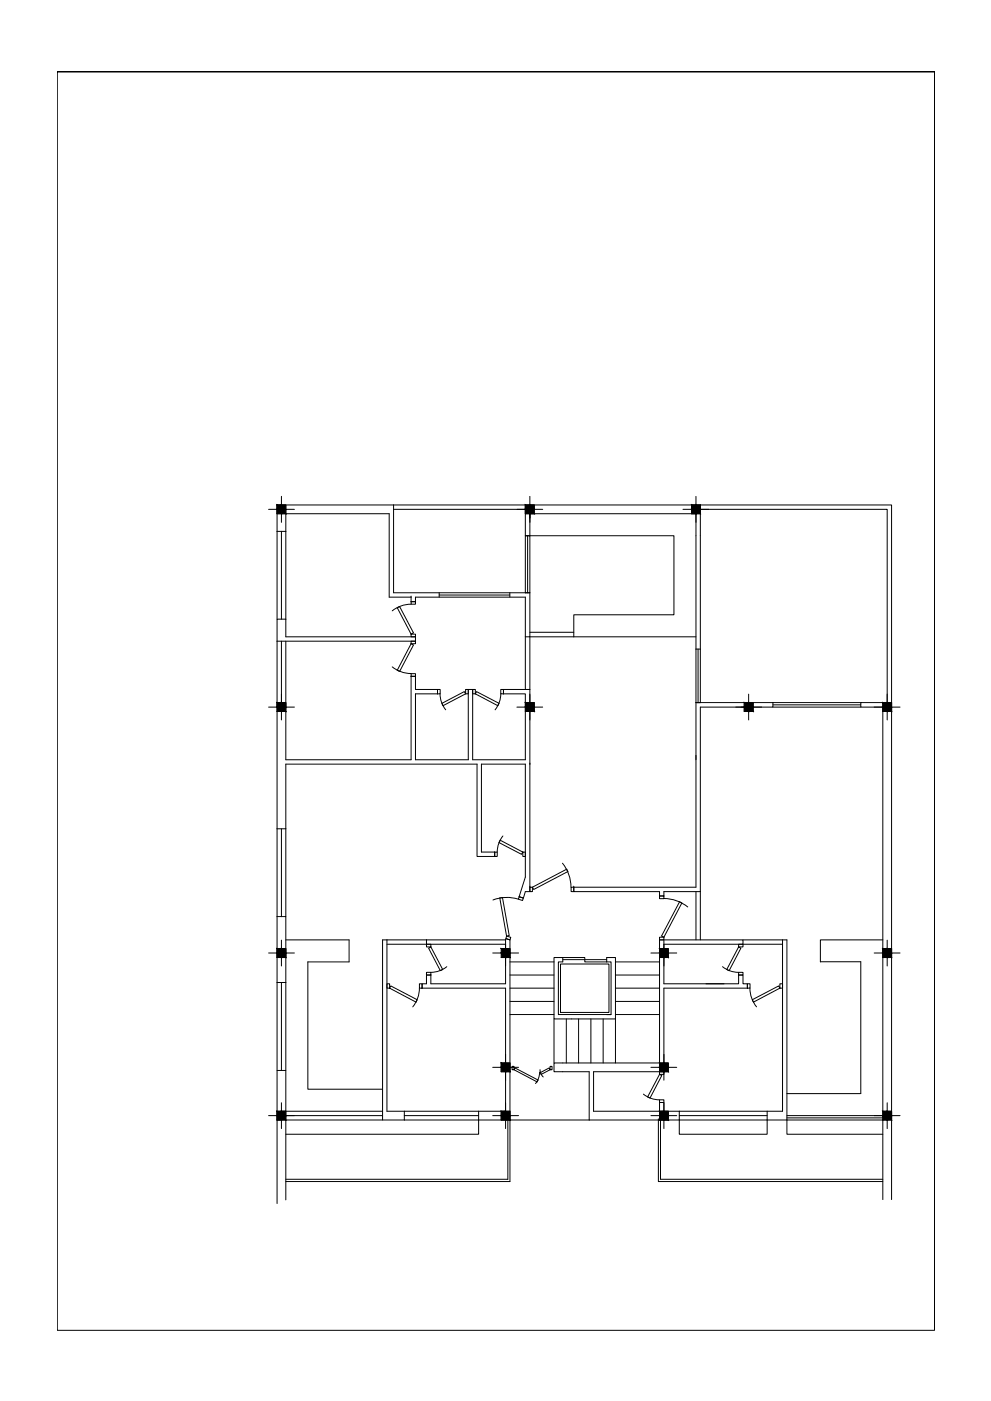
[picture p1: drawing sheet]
<svg xmlns="http://www.w3.org/2000/svg" width="297mm" height="420mm" viewBox="0 0 297 420" stroke-linecap="round" stroke-linejoin="round" font-family="sans-serif">
<!-- layer: 0 -->
<g fill="none" stroke="#000" stroke-width=".3">
<path d="M17.2 21.5h262.9v377.5h-262.9v-377.5h262.9M80.5 152.8h7.8M83 151.4h2.7v2.7h-2.7zM83 159.4h2.7M84.4 148.9v7.7M84.4 159.4v26.3M85.7 159.4v-5.3h31v25h6.5M85.7 159.4v31.6h38.8v1.3h-41.5M118 151.4v26.4h40.8v13.2h-1.3M118 152.8h44.7M157.5 151.4h2.6v2.7h-2.6zM157.5 151.4v26.4h1.3v-17.1h-1.3h1.3"/>
<path d="M158.8 148.9v11.8M158.8 154.1h49.8M204.7 152.8h7.8M207.3 151.4h2.6v2.7h-2.6zM208.6 148.9v117.2h-36.6M209.9 151.4h57.3v59.3M209.9 152.8h56v57.9M209.9 151.4v43.3M209.9 151.4h-126.9v34.3M123.2 179.1h.1M123.2 179.1v1.3M131.6 177.8v1.3"/>
<path d="M131.6 178.4h21.2M152.8 177.8v1.3M158.1 160.7v17.1M158.8 160.7h43.2v23.7h-30v6.6M83 192.3v19.8M84.4 192.3v23.6M85.7 185.7h-2.7v6.6M85.7 192.3v19.8M117.6 200a9 9 0 0 0 5.6 2M119.1 182.3l.7-.4 4.1 7.9-.7 .4h1.3v.8h-1.3v-.8zM123.2 181.2a9 9 0 0 0-5.6 2M123.2 192.3h1.3v.8h-1.3l.7 .3-4.1 8-.7-.4 4.1-7.9z"/>
<path d="M123.2 180.4h1.3v.8h-1.3zM123.2 180.4h1.3v-1.3h33v27.7M158.8 189.6h13.2M208.6 191h-49.8v76.4h-1.3l-.6 1.9-1.3-.4 1.9-5.9v-33.8h-13.2v26.3h4M208.6 194.7h1.3M209.2 194.7v16M209.9 194.7v16h-1.3h49.4M80.5 212.1h7.8M83 210.7h2.7v2.7h-2.7zM83 213.4v81.3M123.2 202h1.3v.8h-1.3zM123.2 202.8v25.1h-37.5v-14.5"/>
<path d="M123.2 202.8h1.3v4h6.6v1.3M131.1 208.1h-6.6v19.8h15.9v-21.1h1.3v21.1h15.8v-19.8h-6.6M131.1 206.8h.8v1.3h-.8zM131.9 208.1l.3 2.2 1.4 2.6M132.5 210.9l6.7-3.5 .4 .7v-1.3h.8v1.3h-.8l-6.8 3.5zM141.7 206.8h.8v1.3l.3-.7 6.7 3.5-.3 .7-6.7-3.5h-.8zM150.1 208.1l-.3 2.2-1.4 2.6M150.1 206.8h.8v1.3h-.8zM154.9 212.1h7.8M157.5 210.7h2.6v2.7h-2.6M158.8 206.8h-7.9v1.3M220.5 212.1h7.8"/>
<path d="M223.1 210.7h2.6v2.7h-2.6zM224.4 208.2v7.7M231.7 210.7v1.4h-21.8v69.8M231.7 211.4h26.3M231.7 212.1h26.3M262 212.1h7.8M264.6 210.7h2.6v2.7h-2.6zM265.9 208.2v7.7M267.2 210.7h-9.2v1.4h6.6v121.2M267.2 210.7v149.1M158.8 229.2h.1M83 248.6h2.7"/>
<path d="M84.4 248.6v26.3M148.3 255.5v1.4h-5.3v-27.7h-57.3v45.7M148.3 255.5h.7v1.4h-.7zM149.9 252l6.8 3.5h.8v1.4h-.8v-1.4l-.4 .7-6.7-3.5zM150.7 250.7l-1.3 2.6-.4 2.2M168.6 258.9a11.4 11.4 0 0 1 2.5 7.2M83 274.9h2.7v19.8M149.8 269.3l.8-.1 2 11.4-.8 .1 1.3 .4-.2 .8-1.3-.4 .2-.8zM155.4 269.7a11.4 11.4 0 0 0-7.6 .2M155.6 268.9l1.3 .4-.3 .8-1.2-.4zM158.8 266.1h.1M158.8 266.1h.8l10.3-5.4 .3 .7-10.2 5.4-.4-.7v1.3h-.8z"/>
<path d="M171.2 266.1h.8v1.3h-.8zM172 266.1v1.3h25.7v1.3h1.3v-1.3h10.9M172 266.1h.1M197.7 268.7h1.3v.8h-1.3zM199 269.5a11.4 11.4 0 0 1 7.1 2.5M203.7 270.4l.7 .4-5.4 10.3v.8h-1.3v-.8h1.3l-.7-.4zM208.6 267.4v14.5M80.5 285.8h7.8M83 294.7v41.2M83 284.5h2.7v2.7h-2.7zM83 294.7h2.7M84.4 282v7.7"/>
<path d="M84.4 294.7v26.3M85.7 281.9h18.9v6.6h-12.3v38.2h22.4M85.7 294.7v26.3M116 295h.8v1.3l.3-.6 7.9 4.1-.3 .7-7.9-4.2h-.8zM116 283.2h35.5M116 281.9v51.4h35.5M125.7 295h.8v1.3h-.8zM125.7 296.3a9 9 0 0 1-2 5.7M126.5 296.3h25v42.2M127.8 283.2h1.3v.8l3.6 6.8-.7 .3-3.5-6.7 .6-.4h-1.3zM127.8 291.6h1.3v.8h-1.3zM127.8 281.9v1.3"/>
<path d="M129.1 292.4h-1.3v2.6h-1.3v1.3M133.9 289.9l-2.6 1.4-2.2 .3M147.7 285.8h7.7M150.2 284.5h2.7v2.7h-2.7M151.5 282v13h-22.4v-2.6M152.9 296.3h13.2M152.9 288.5h13.2M152.9 292.4h13.2M168 289.1h14.5v14.5h-14.5zM168.7 287.2h-2.6v18.4h18.4v-18.4h-2.7v1.3M168.7 287.2v1.3h-1.3v15.8h15.8M168.7 287.2h6.6v1.3h6.5"/>
<path d="M168.7 287.8h13.1M181.8 288.5h1.4v15.8h-1.4M184.5 296.3h13.2M184.5 288.5h13.2M184.5 292.4h13.2M195.1 285.8h7.7M197.7 284.5h2.6v2.7h-2.6zM199 282v13h22.4v-2.6M199 283.2h23.7v-1.3h-25v39.5M211.6 295h5.4M216.6 289.9l2.6 1.4 2.2 .3M221.4 292.4h1.3v2.6h1.3v1.3"/>
<path d="M221.4 283.2h1.3v.8h-1.3l.7 .4-3.5 6.7-.8-.3 3.6-6.8zM221.4 291.6h1.3v.8h-1.3zM222.7 281.9h13.2v58.3h28.7M222.7 283.2h11.9M224 295h.8v1.3h-.8zM224 296.3h-25v27.6M224.8 296.3a9 9 0 0 0 2 5.7M225.5 299.8l7.9-4.1 .4 .6v-1.3h.8v1.3h-.8l-8 4.2zM234.6 281.9v51.4h-56.7v-11.9h19.8M245.9 288.4h12.1v39.6h-22.1M262 285.8h7.8M264.6 281.9h-18.7v6.6"/>
<path d="M264.6 284.5h2.6v2.7h-2.6zM265.9 282v7.7M150.2 318.8h2.7v2.6h-2.7zM152.9 304.3h13.2M152.9 300.3h13.2M153.5 319.8h.6v1l.2-.5 7 3.6-.3 .6-6.9-3.7h-.6zM166.1 305.6v13.2M169.7 305.6v13.2M173.4 305.6v13.2M177.1 305.6v13.2M180.8 305.6v13.2M184.5 305.6v13.2"/>
<path d="M184.5 304.3h13.2M184.5 300.3h13.2M197.7 318.8h2.6v2.6h-2.6zM197.7 318.8h-31.6v2.6h10.5v14.5M80.5 334.6h34.2M83 321h2.7v12.3M83 333.3h2.7v2.6h-2.7zM83 335.9v25M83 335.9h1.4M84.4 330.7v7.8M84.4 333.3h30.3M114.7 335.9v-54h36.8l.1-.4 1.3 .4v72.4h-67.2"/>
<path d="M121.2 335.9h-35.5v23.9M121.2 334.6h22.3M121.2 335.9h143.4M121.2 333.3v2.6M143.5 333.3v6.9h-57.8M147.7 334.6h7.7M147.7 320.1h7.7M150.2 333.3h2.7v2.6h-2.7zM152.2 335.9v17.8h-66.5M161.7 321.5l-.3 1.8-.9 1.7M161.9 320.8l.1 1 .8 1.2M162 321.7l2.6-1.4 .3 .5v-1h.6v1h-.6l-2.7 1.4z"/>
<path d="M192.9 328.1l2.6 1.4 2.2 .3M195.1 334.6h7.7M195.1 320.1h7.7M197.3 335.5v18.8h67.3M197.7 333.3h2.6v2.6h-2.6zM197.7 321.4h1.3v.8h-1.3l.7 .4-3.6 6.7-.7-.4 3.6-6.7zM197.7 329.8h1.3v.8h-1.3zM198 335.5v18.2h66.6M199 333.3v-2.7h-1.3v5.3M199 330.7v7.8M203.6 333.3v6.9h26.3v-6.9M203.6 334.6h26.3"/>
<path d="M235.9 334.6h33.9M235.9 335.3h28.7M264.6 333.3h2.6v2.6h-2.6zM264.6 335.9v23.9M265.9 330.7v7.8"/>
</g>
<g fill="#000" stroke="#000" stroke-width=".3">
<path d="M83 151.4l1.4 1.4v-1.4zM83 151.4l1.4 1.4h-1.4z"/>
<path d="M83 152.8l1.4 1.3v-1.3zM83 152.8l1.4 1.3h-1.4z"/>
<path d="M84.4 151.4l1.3 1.4v-1.4zM84.4 151.4l1.3 1.4h-1.3z"/>
<path d="M84.4 152.8l1.3 1.3v-1.3zM84.4 152.8l1.3 1.3h-1.3z"/>
<path d="M157.5 151.4l1.3 1.4v-1.4zM157.5 151.4l1.3 1.4h-1.3z"/>
<path d="M157.5 152.8l1.3 1.3v-1.3zM157.5 152.8l1.3 1.3h-1.3z"/>
<path d="M158.8 151.4l1.3 1.4v-1.4zM158.8 151.4l1.3 1.4h-1.3z"/>
<path d="M158.8 152.8l1.3 1.3v-1.3zM158.8 152.8l1.3 1.3h-1.3z"/>
<path d="M207.3 151.4l1.3 1.4v-1.4zM207.3 151.4l1.3 1.4h-1.3z"/>
<path d="M207.3 152.8l1.3 1.3v-1.3zM207.3 152.8l1.3 1.3h-1.3z"/>
<path d="M208.6 151.4l1.3 1.4v-1.4zM208.6 151.4l1.3 1.4h-1.3z"/>
<path d="M208.6 152.8l1.3 1.3v-1.3zM208.6 152.8l1.3 1.3h-1.3z"/>
<path d="M83 210.7l1.4 1.4v-1.4zM83 210.7l1.4 1.4h-1.4z"/>
<path d="M83 212.1l1.4 1.3v-1.3zM83 212.1l1.4 1.3h-1.4z"/>
<path d="M84.4 210.7l1.3 1.4v-1.4zM84.4 210.7l1.3 1.4h-1.3z"/>
<path d="M84.4 212.1l1.3 1.3v-1.3zM84.4 212.1l1.3 1.3h-1.3z"/>
<path d="M157.5 210.7l1.3 1.4v-1.4zM157.5 210.7l1.3 1.4h-1.3z"/>
<path d="M157.5 212.1l1.3 1.3v-1.3zM157.5 212.1l1.3 1.3h-1.3z"/>
<path d="M158.8 210.7l1.3 1.4v-1.4zM158.8 210.7l1.3 1.4h-1.3z"/>
<path d="M158.8 212.1l1.3 1.3v-1.3zM158.8 212.1l1.3 1.3h-1.3z"/>
<path d="M223.1 210.7l1.3 1.4v-1.4zM223.1 210.7l1.3 1.4h-1.3z"/>
<path d="M223.1 212.1l1.3 1.3v-1.3zM223.1 212.1l1.3 1.3h-1.3z"/>
<path d="M224.4 210.7l1.3 1.4v-1.4zM224.4 210.7l1.3 1.4h-1.3z"/>
<path d="M224.4 212.1l1.3 1.3v-1.3zM224.4 212.1l1.3 1.3h-1.3z"/>
<path d="M264.6 210.7l1.3 1.4v-1.4zM264.6 210.7l1.3 1.4h-1.3z"/>
<path d="M264.6 212.1l1.3 1.3v-1.3zM264.6 212.1l1.3 1.3h-1.3z"/>
<path d="M265.9 210.7l1.3 1.4v-1.4zM265.9 210.7l1.3 1.4h-1.3z"/>
<path d="M265.9 212.1l1.3 1.3v-1.3zM265.9 212.1l1.3 1.3h-1.3z"/>
<path d="M83 284.5l1.4 1.3v-1.3zM83 284.5l1.4 1.3h-1.4z"/>
<path d="M83 285.8l1.4 1.4v-1.4zM83 285.8l1.4 1.4h-1.4z"/>
<path d="M84.4 284.5l1.3 1.3v-1.3zM84.4 284.5l1.3 1.3h-1.3z"/>
<path d="M84.4 285.8l1.3 1.4v-1.4zM84.4 285.8l1.3 1.4h-1.3z"/>
<path d="M150.2 284.5l1.3 1.3v-1.3zM150.2 284.5l1.3 1.3h-1.3z"/>
<path d="M150.2 285.8l1.3 1.4v-1.4zM150.2 285.8l1.3 1.4h-1.3z"/>
<path d="M151.5 284.5l1.4 1.3v-1.3zM151.5 284.5l1.4 1.3h-1.4z"/>
<path d="M151.5 285.8l1.4 1.4v-1.4zM151.5 285.8l1.4 1.4h-1.4z"/>
<path d="M197.7 284.5l1.3 1.3v-1.3zM197.7 284.5l1.3 1.3h-1.3z"/>
<path d="M197.7 285.8l1.3 1.4v-1.4zM197.7 285.8l1.3 1.4h-1.3z"/>
<path d="M199 284.5l1.3 1.3v-1.3zM199 284.5l1.3 1.3h-1.3z"/>
<path d="M199 285.8l1.3 1.4v-1.4zM199 285.8l1.3 1.4h-1.3z"/>
<path d="M264.6 284.5l1.3 1.3v-1.3zM264.6 284.5l1.3 1.3h-1.3z"/>
<path d="M264.6 285.8l1.3 1.4v-1.4zM264.6 285.8l1.3 1.4h-1.3z"/>
<path d="M265.9 284.5l1.3 1.3v-1.3zM265.9 284.5l1.3 1.3h-1.3z"/>
<path d="M265.9 285.8l1.3 1.4v-1.4zM265.9 285.8l1.3 1.4h-1.3z"/>
<path d="M150.2 318.8l1.3 1.3v-1.3zM150.2 318.8l1.3 1.3h-1.3z"/>
<path d="M151.5 318.8l1.4 1.3v-1.3zM151.5 318.8l1.4 1.3h-1.4z"/>
<path d="M197.7 318.8l1.3 1.3v-1.3zM197.7 318.8l1.3 1.3h-1.3z"/>
<path d="M199 318.8l1.3 1.3v-1.3zM199 318.8l1.3 1.3h-1.3z"/>
<path d="M83 333.3l1.4 1.3v-1.3zM83 333.3l1.4 1.3h-1.4z"/>
<path d="M83 334.6l1.4 1.3v-1.3zM83 334.6l1.4 1.3h-1.4z"/>
<path d="M84.4 333.3l1.3 1.3v-1.3zM84.4 333.3l1.3 1.3h-1.3z"/>
<path d="M84.4 334.6l1.3 1.3v-1.3zM84.4 334.6l1.3 1.3h-1.3z"/>
<path d="M150.2 333.3l1.3 1.3v-1.3zM150.2 333.3l1.3 1.3h-1.3z"/>
<path d="M150.2 334.6l1.3 1.3v-1.3zM150.2 334.6l1.3 1.3h-1.3z"/>
<path d="M150.2 320.1l1.3 1.3v-1.3zM150.2 320.1l1.3 1.3h-1.3z"/>
<path d="M151.5 333.3l1.4 1.3v-1.3zM151.5 333.3l1.4 1.3h-1.4z"/>
<path d="M151.5 334.6l1.4 1.3v-1.3zM151.5 334.6l1.4 1.3h-1.4z"/>
<path d="M151.5 320.1l1.4 1.3v-1.3zM151.5 320.1l1.4 1.3h-1.4z"/>
<path d="M197.7 320.1l1.3 1.3v-1.3zM197.7 320.1l1.3 1.3h-1.3z"/>
<path d="M197.7 333.3l1.3 1.3v-1.3zM197.7 333.3l1.3 1.3h-1.3z"/>
<path d="M197.7 334.6l1.3 1.3v-1.3zM197.7 334.6l1.3 1.3h-1.3z"/>
<path d="M199 320.1l1.3 1.3v-1.3zM199 320.1l1.3 1.3h-1.3z"/>
<path d="M199 333.3l1.3 1.3v-1.3zM199 333.3l1.3 1.3h-1.3z"/>
<path d="M199 334.6l1.3 1.3v-1.3zM199 334.6l1.3 1.3h-1.3z"/>
<path d="M264.6 333.3l1.3 1.3v-1.3zM264.6 333.3l1.3 1.3h-1.3z"/>
<path d="M264.6 334.6l1.3 1.3v-1.3zM264.6 334.6l1.3 1.3h-1.3z"/>
<path d="M265.9 333.3l1.3 1.3v-1.3zM265.9 333.3l1.3 1.3h-1.3z"/>
<path d="M265.9 334.6l1.3 1.3v-1.3zM265.9 334.6l1.3 1.3h-1.3z"/>
</g>
</svg>
